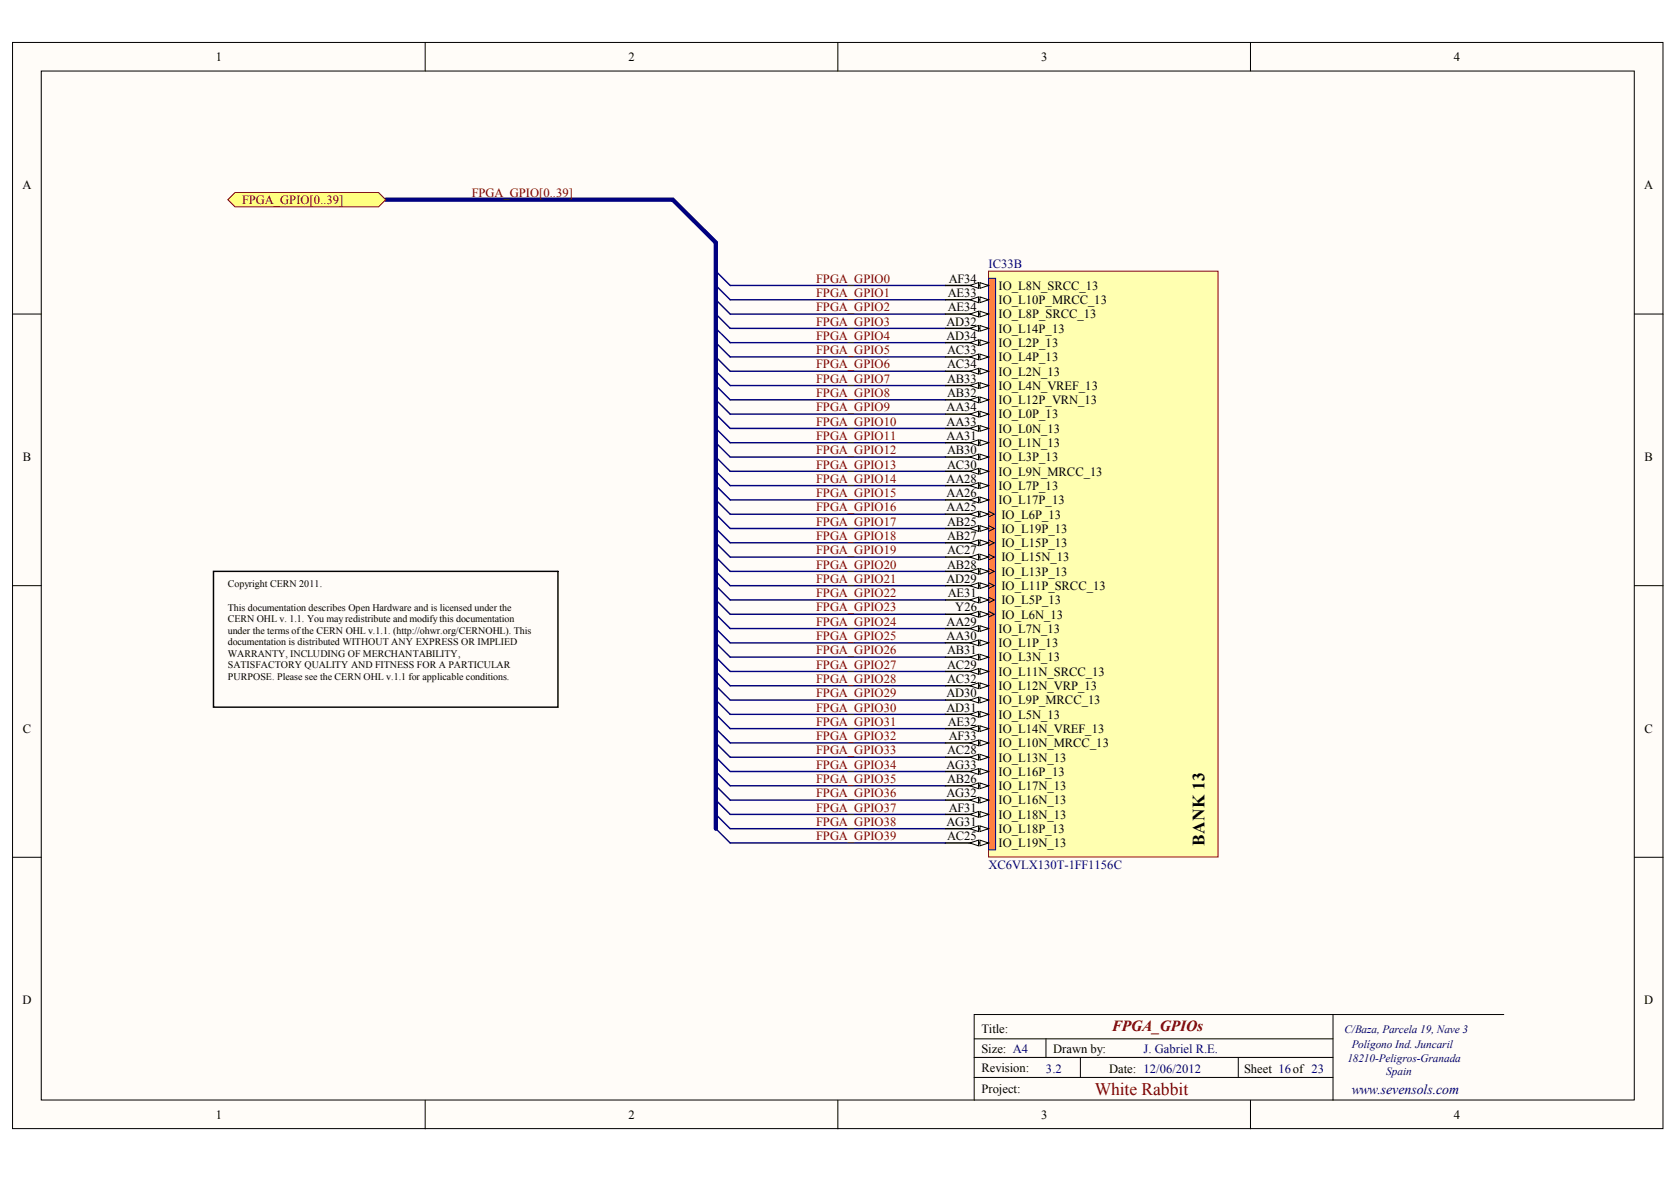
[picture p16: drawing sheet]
<svg xmlns="http://www.w3.org/2000/svg" width="288mm" height="202mm" viewBox="0 0 288 202" stroke-linecap="round" stroke-linejoin="round" font-family="sans-serif">
<defs><g id="words">
<text font-size="3" x="206.7" y="145.1" transform="rotate(-90 206.7 145.1)">BANK 13</text>
<text font-size="3" fill="#800000" x="187.8" y="187.7">White Rabbit</text>
<text font-size="2.6" fill="#800000" x="190.8" y="176.8">FPGA_GPIOs</text>
<text font-size="2.4" fill="#000080" x="231.9" y="187.6">www.sevensols.com</text>
<g font-size="2.2">
<text x="37" y="10.4">1</text>
<text x="107.8" y="10.4">2</text>
<text x="178.6" y="10.4">3</text>
<text x="249.4" y="10.4">4</text>
<text x="3.9" y="32.5">A</text>
<text x="282.1" y="32.5">A</text>
<text x="162.6" y="53.4">AE34</text>
<text x="162.6" y="50.9">AE33</text>
<text x="162.8" y="48.5">AF34</text>
<text x="171.3" y="52.1">IO_L10P_MRCC_13</text>
<text x="171.3" y="49.7">IO_L8N_SRCC_13</text>
<text x="162.3" y="58.3">AD34</text>
<text x="162.3" y="55.8">AD32</text>
<text x="171.3" y="59.5">IO_L2P_13</text>
<text x="171.3" y="57">IO_L14P_13</text>
<text x="171.3" y="54.6">IO_L8P_SRCC_13</text>
<text x="162.5" y="65.6">AB33</text>
<text x="162.5" y="63.2">AC34</text>
<text x="162.5" y="60.7">AC33</text>
<text x="171.3" y="64.4">IO_L2N_13</text>
<text x="171.3" y="61.9">IO_L4P_13</text>
<text x="162.4" y="70.5">AA34</text>
<text x="162.5" y="68.1">AB32</text>
<text x="171.3" y="71.7">IO_L0P_13</text>
<text x="171.3" y="69.3">IO_L12P_VRN_13</text>
<text x="171.3" y="66.8">IO_L4N_VREF_13</text>
<text x="162.4" y="75.4">AA31</text>
<text x="162.4" y="73">AA33</text>
<text x="162.5" y="77.9">AB30</text>
<text x="171.3" y="76.7">IO_L1N_13</text>
<text x="171.3" y="74.2">IO_L0N_13</text>
<text x="3.9" y="79.1">B</text>
<text x="162.4" y="82.8">AA28</text>
<text x="162.5" y="80.3">AC30</text>
<text x="171.3" y="81.6">IO_L9N_MRCC_13</text>
<text x="171.3" y="79.1">IO_L3P_13</text>
<text x="282.1" y="79.1">B</text>
<text x="162.4" y="87.7">AA25</text>
<text x="162.4" y="85.2">AA26</text>
<text x="171.3" y="86.5">IO_L17P_13</text>
<text x="171.3" y="84">IO_L7P_13</text>
<text x="171.8" y="88.9">IO_L6P_13</text>
<text x="162.5" y="95">AC27</text>
<text x="162.5" y="92.6">AB27</text>
<text x="162.5" y="90.1">AB25</text>
<text x="171.8" y="93.8">IO_L15P_13</text>
<text x="171.8" y="91.4">IO_L19P_13</text>
<text x="162.3" y="99.9">AD29</text>
<text x="162.5" y="97.5">AB28</text>
<text x="171.8" y="101.2">IO_L11P_SRCC_13</text>
<text x="171.8" y="98.7">IO_L13P_13</text>
<text x="171.8" y="96.3">IO_L15N_13</text>
<text x="162.4" y="107.3">AA29</text>
<text x="162.6" y="102.4">AE31</text>
<text x="163.9" y="104.8">Y26</text>
<text x="171.8" y="106.1">IO_L6N_13</text>
<text x="171.8" y="103.6">IO_L5P_13</text>
<text x="162.4" y="109.7">AA30</text>
<text x="162.5" y="112.2">AB31</text>
<text x="171.3" y="113.4">IO_L3N_13</text>
<text x="171.3" y="111">IO_L1P_13</text>
<text x="171.3" y="108.5">IO_L7N_13</text>
<text x="162.3" y="119.5">AD30</text>
<text x="162.5" y="117.1">AC32</text>
<text x="162.5" y="114.6">AC29</text>
<text x="171.3" y="118.3">IO_L12N_VRP_13</text>
<text x="171.3" y="115.9">IO_L11N_SRCC_13</text>
<text x="3.9" y="125.6">C</text>
<text x="162.3" y="122">AD31</text>
<text x="162.6" y="124.4">AE32</text>
<text x="171.3" y="125.7">IO_L14N_VREF_13</text>
<text x="171.3" y="123.2">IO_L5N_13</text>
<text x="171.3" y="120.8">IO_L9P_MRCC_13</text>
<text x="282.1" y="125.6">C</text>
<text x="162.3" y="131.8">AG33</text>
<text x="162.5" y="129.3">AC28</text>
<text x="162.8" y="126.9">AF33</text>
<text x="171.3" y="130.6">IO_L13N_13</text>
<text x="171.3" y="128.1">IO_L10N_MRCC_13</text>
<text x="162.3" y="136.7">AG32</text>
<text x="162.5" y="134.2">AB26</text>
<text x="171.3" y="137.9">IO_L16N_13</text>
<text x="171.3" y="135.5">IO_L17N_13</text>
<text x="171.3" y="133">IO_L16P_13</text>
<text x="162.3" y="141.6">AG31</text>
<text x="162.8" y="139.2">AF31</text>
<text x="171.3" y="142.8">IO_L18P_13</text>
<text x="171.3" y="140.4">IO_L18N_13</text>
<text x="162.5" y="144.1">AC25</text>
<text x="171.3" y="145.3">IO_L19N_13</text>
<text x="3.9" y="172.2">D</text>
<text x="282.1" y="172.2">D</text>
<text x="168.4" y="177.1">Title:</text>
<text x="168.4" y="180.6">Size: A4</text>
<text x="168.4" y="183.8">Revision:</text>
<text x="180.7" y="180.6">Drawn by:</text>
<text x="190.3" y="184">Date: 12/06/2012</text>
<text x="213.4" y="184">Sheet 16of 23</text>
<text x="37" y="191.8">1</text>
<text x="107.8" y="191.8">2</text>
<text x="168.4" y="187.4">Project:</text>
<text x="178.6" y="191.8">3</text>
<text x="249.4" y="191.8">4</text>
</g>
<g font-size="2.2" fill="#800000">
<text x="41.5" y="35">FPGA_GPIO[0..39]</text>
<text x="80.9" y="33.8">FPGA_GPIO[0..39]</text>
<text x="140" y="48.5">FPGA_GPIO0</text>
<text x="140" y="50.9">FPGA_GPIO1</text>
<text x="140" y="53.4">FPGA_GPIO2</text>
<text x="140" y="55.8">FPGA_GPIO3</text>
<text x="140" y="58.3">FPGA_GPIO4</text>
<text x="140" y="60.7">FPGA_GPIO5</text>
<text x="140" y="63.2">FPGA_GPIO6</text>
<text x="140" y="65.6">FPGA_GPIO7</text>
<text x="140" y="68.1">FPGA_GPIO8</text>
<text x="140" y="70.5">FPGA_GPIO9</text>
<text x="140" y="73">FPGA_GPIO10</text>
<text x="140" y="75.4">FPGA_GPIO11</text>
<text x="140" y="77.9">FPGA_GPIO12</text>
<text x="140" y="80.3">FPGA_GPIO13</text>
<text x="140" y="82.8">FPGA_GPIO14</text>
<text x="140" y="85.2">FPGA_GPIO15</text>
<text x="140" y="87.7">FPGA_GPIO16</text>
<text x="140" y="90.1">FPGA_GPIO17</text>
<text x="140" y="92.6">FPGA_GPIO18</text>
<text x="140" y="95">FPGA_GPIO19</text>
<text x="140" y="97.5">FPGA_GPIO20</text>
<text x="140" y="99.9">FPGA_GPIO21</text>
<text x="140" y="102.4">FPGA_GPIO22</text>
<text x="140" y="104.8">FPGA_GPIO23</text>
<text x="140" y="107.3">FPGA_GPIO24</text>
<text x="140" y="109.7">FPGA_GPIO25</text>
<text x="140" y="112.2">FPGA_GPIO26</text>
<text x="140" y="114.6">FPGA_GPIO27</text>
<text x="140" y="117.1">FPGA_GPIO28</text>
<text x="140" y="119.5">FPGA_GPIO29</text>
<text x="140" y="122">FPGA_GPIO30</text>
<text x="140" y="124.4">FPGA_GPIO31</text>
<text x="140" y="126.9">FPGA_GPIO32</text>
<text x="140" y="129.3">FPGA_GPIO33</text>
<text x="140" y="131.8">FPGA_GPIO34</text>
<text x="140" y="134.2">FPGA_GPIO35</text>
<text x="140" y="136.7">FPGA_GPIO36</text>
<text x="140" y="139.2">FPGA_GPIO37</text>
<text x="140" y="141.6">FPGA_GPIO38</text>
<text x="140" y="144.1">FPGA_GPIO39</text>
</g>
<g font-size="2.2" fill="#000080">
<text x="169.6" y="46">IC33B</text>
<text x="169.6" y="149">XC6VLX130T-1FF1156C</text>
<text x="179.4" y="184">3.2</text>
<text x="196.2" y="180.6">J. Gabriel R.E.</text>
</g>
<g font-size="1.9" fill="#000080">
<text x="230.7" y="177.2">C/Baza, Parcela 19, Nave 3</text>
<text x="231.9" y="179.6">Polígono Ind. Juncaril</text>
<text x="231.1" y="182.1">18210-Peligros-Granada</text>
<text x="237.8" y="184.3">Spain</text>
</g>
<g font-size="1.7">
<text x="39.1" y="100.7">Copyright CERN 2011.</text>
<text x="39.1" y="104.7">This documentation describes Open Hardware and is licensed under the</text>
<text x="39.1" y="106.7">CERN OHL v. 1.1. You may redistribute and modify this documentation</text>
<text x="39.1" y="108.7">under the terms ofthe CERN OHL v.1.1. (http://ohwr.org/CERNOHL). This</text>
<text x="39.1" y="110.6">documentation is distributed WITHOUT ANY EXPRESS OR IMPLIED</text>
<text x="39.1" y="112.6">WARRANTY, INCLUDING OF MERCHANTABILITY,</text>
<text x="39.1" y="114.6">SATISFACTORY QUALITY AND FITNESS FOR A PARTICULAR</text>
<text x="39.1" y="116.6">PURPOSE. Please see the CERN OHL v.1.1 for applicable conditions.</text>
</g>
</g></defs>
<g fill="#fffcf8" stroke="#000" stroke-width=".17">
<path d="M2.2 7.3h283.1v186.2h-283.1z"/>
<path d="M7.1 12.2h273.3v176.4h-273.3z"/>
</g>
<g fill="none" stroke="#000" stroke-width=".17">
<path d="M72.9 7.3v4.9M143.7 7.3v4.9M214.5 7.3v4.9M2.2 53.8h4.9M280.4 53.8h4.9M2.2 100.4h4.9M280.4 100.4h4.9M2.2 147h4.9M280.4 147h4.9M167.1 178.1h61.6M179.4 178.1v3.2M228.7 173.9v14.7"/>
<path d="M258 173.9h-90.9v14.7M72.9 188.6v5M143.7 188.6v5M167.1 184.7h61.6M167.1 181.3h61.6M185.3 181.3v3.4M212.4 181.3v3.4M214.5 188.6v5"/>
</g>
<g fill="none" stroke="#000080" stroke-width=".25">
<path d="M122.8 58.7l2.5 2.5h36.9M122.8 56.3l2.5 2.4h36.9M122.8 53.8l2.5 2.5h36.9M122.8 51.4l2.5 2.4h36.9M122.8 48.9l2.5 2.5h36.9M122.8 46.5l2.5 2.4h36.9M122.8 78.4l2.5 2.4h36.9M122.8 75.9l2.5 2.5h36.9M122.8 73.5l2.5 2.4h36.9M122.8 71l2.5 2.5h36.9M122.8 68.6l2.5 2.4h36.9M122.8 66.1l2.5 2.5h36.9"/>
<path d="M122.8 63.7l2.5 2.4h36.9M122.8 61.2l2.5 2.5h36.9M122.8 98l2.5 2.4h36.9M122.8 95.5l2.5 2.5h36.9M122.8 93.1l2.5 2.4h36.9M122.8 90.6l2.5 2.5h36.9M122.8 88.2l2.5 2.4h36.9M122.8 85.7l2.5 2.5h36.9M122.8 83.3l2.5 2.4h36.9M122.8 80.8l2.5 2.5h36.9M122.8 117.6l2.5 2.4h36.9M122.8 115.1l2.5 2.5h36.9"/>
<path d="M122.8 112.7l2.5 2.4h36.9M122.8 110.2l2.5 2.5h36.9M122.8 107.8l2.5 2.4h36.9M122.8 105.3l2.5 2.5h36.9M122.8 102.9l2.5 2.4h36.9M122.8 100.4l2.5 2.5h36.9M122.8 139.6l2.5 2.5h36.9M122.8 137.2l2.5 2.4h36.9M122.8 134.7l2.5 2.5h36.9M122.8 132.3l2.5 2.4h36.9M122.8 129.8l2.5 2.5h36.9M122.8 127.4l2.5 2.4h36.9"/>
<path d="M122.8 124.9l2.5 2.5h36.9M122.8 122.5l2.5 2.4h36.9M122.8 120l2.5 2.5h36.9M122.8 142.1l2.5 2.4h36.9"/>
</g>
<path d="M66.2 34.2h49.2l7.4 7.4v100.5" fill="none" stroke="#000080" stroke-width=".74"/>
<path d="M39.1 34.2l1.2-1.2h24.6l1.3 1.2-1.3 1.3h-24.6z" fill-rule="evenodd" fill="#ffff80" stroke="#800000" stroke-width=".17"/>
<path d="M169.6 46.5h39.4v100.4h-39.4z" fill="#ffffb0" stroke="#800000" stroke-width=".17"/>
<path d="M169.6 47.7h1.2v98h-1.2z" fill="#ff8040" stroke="#000080" stroke-width=".17"/>
<path d="M162.2 144.5h7.4" fill="none" stroke="#000" stroke-width=".25"/>
<g fill="#fffcf8" stroke="#000" stroke-width=".17">
<path d="M168.1 144l1.5 .5-1.5 .5z"/>
<path d="M166.4 144.5l1.5-.5v1z"/>
</g>
<path d="M162.2 142.1h7.4" fill="none" stroke="#000" stroke-width=".25"/>
<g fill="#fffcf8" stroke="#000" stroke-width=".17">
<path d="M168.1 141.6l1.5 .5-1.5 .5z"/>
<path d="M166.4 142.1l1.5-.5v1z"/>
</g>
<path d="M162.2 139.6h7.4" fill="none" stroke="#000" stroke-width=".25"/>
<g fill="#fffcf8" stroke="#000" stroke-width=".17">
<path d="M168.1 139.1l1.5 .5-1.5 .5z"/>
<path d="M166.4 139.6l1.5-.5v1z"/>
</g>
<path d="M162.2 137.2h7.4" fill="none" stroke="#000" stroke-width=".25"/>
<g fill="#fffcf8" stroke="#000" stroke-width=".17">
<path d="M168.1 136.7l1.5 .5-1.5 .5z"/>
<path d="M166.4 137.2l1.5-.5v1z"/>
</g>
<path d="M162.2 134.7h7.4" fill="none" stroke="#000" stroke-width=".25"/>
<g fill="#fffcf8" stroke="#000" stroke-width=".17">
<path d="M168.1 134.2l1.5 .5-1.5 .5z"/>
<path d="M166.4 134.7l1.5-.5v1z"/>
</g>
<path d="M162.2 132.3h7.4" fill="none" stroke="#000" stroke-width=".25"/>
<g fill="#fffcf8" stroke="#000" stroke-width=".17">
<path d="M168.1 131.8l1.5 .5-1.5 .5z"/>
<path d="M166.4 132.3l1.5-.5v1z"/>
</g>
<path d="M162.2 129.8h7.4" fill="none" stroke="#000" stroke-width=".25"/>
<g fill="#fffcf8" stroke="#000" stroke-width=".17">
<path d="M168.1 129.3l1.5 .5-1.5 .5z"/>
<path d="M166.4 129.8l1.5-.5v1z"/>
</g>
<path d="M162.2 127.4h7.4" fill="none" stroke="#000" stroke-width=".25"/>
<g fill="#fffcf8" stroke="#000" stroke-width=".17">
<path d="M168.1 126.9l1.5 .5-1.5 .5z"/>
<path d="M166.4 127.4l1.5-.5v1z"/>
</g>
<path d="M162.2 124.9h7.4" fill="none" stroke="#000" stroke-width=".25"/>
<g fill="#fffcf8" stroke="#000" stroke-width=".17">
<path d="M168.1 124.4l1.5 .5-1.5 .5z"/>
<path d="M166.4 124.9l1.5-.5v1z"/>
</g>
<path d="M162.2 122.5h7.4" fill="none" stroke="#000" stroke-width=".25"/>
<g fill="#fffcf8" stroke="#000" stroke-width=".17">
<path d="M168.1 122l1.5 .5-1.5 .5z"/>
<path d="M166.4 122.5l1.5-.5v1z"/>
</g>
<path d="M162.2 120h7.4" fill="none" stroke="#000" stroke-width=".25"/>
<g fill="#fffcf8" stroke="#000" stroke-width=".17">
<path d="M168.1 119.5l1.5 .5-1.5 .5z"/>
<path d="M166.4 120l1.5-.5v1z"/>
</g>
<path d="M162.2 117.6h7.4" fill="none" stroke="#000" stroke-width=".25"/>
<g fill="#fffcf8" stroke="#000" stroke-width=".17">
<path d="M168.1 117.1l1.5 .5-1.5 .5z"/>
<path d="M166.4 117.6l1.5-.5v1z"/>
</g>
<path d="M162.2 115.1h7.4" fill="none" stroke="#000" stroke-width=".25"/>
<g fill="#fffcf8" stroke="#000" stroke-width=".17">
<path d="M168.1 114.6l1.5 .5-1.5 .5z"/>
<path d="M166.4 115.1l1.5-.5v1z"/>
</g>
<path d="M162.2 112.7h7.4" fill="none" stroke="#000" stroke-width=".25"/>
<g fill="#fffcf8" stroke="#000" stroke-width=".17">
<path d="M168.1 112.2l1.5 .5-1.5 .5z"/>
<path d="M166.4 112.7l1.5-.5v1z"/>
</g>
<path d="M162.2 110.2h7.4" fill="none" stroke="#000" stroke-width=".25"/>
<g fill="#fffcf8" stroke="#000" stroke-width=".17">
<path d="M168.1 109.7l1.5 .5-1.5 .5z"/>
<path d="M166.4 110.2l1.5-.5v1z"/>
</g>
<path d="M162.2 107.8h7.4" fill="none" stroke="#000" stroke-width=".25"/>
<g fill="#fffcf8" stroke="#000" stroke-width=".17">
<path d="M168.1 107.3l1.5 .5-1.5 .5z"/>
<path d="M166.4 107.8l1.5-.5v1z"/>
</g>
<path d="M162.2 105.3h7.4" fill="none" stroke="#000" stroke-width=".25"/>
<path d="M169.6 104.8l1 .5-1 .5" fill="none" stroke="#000" stroke-width=".17"/>
<g fill="#fffcf8" stroke="#000" stroke-width=".17">
<path d="M168.1 104.8l1.5 .5-1.5 .5z"/>
<path d="M166.4 105.3l1.5-.5v1z"/>
</g>
<path d="M162.2 102.9h7.4" fill="none" stroke="#000" stroke-width=".25"/>
<path d="M169.6 102.4l1 .5-1 .5" fill="none" stroke="#000" stroke-width=".17"/>
<g fill="#fffcf8" stroke="#000" stroke-width=".17">
<path d="M168.1 102.4l1.5 .5-1.5 .5z"/>
<path d="M166.4 102.9l1.5-.5v1z"/>
</g>
<path d="M162.2 100.4h7.4" fill="none" stroke="#000" stroke-width=".25"/>
<path d="M169.6 99.9l1 .5-1 .5" fill="none" stroke="#000" stroke-width=".17"/>
<g fill="#fffcf8" stroke="#000" stroke-width=".17">
<path d="M168.1 99.9l1.5 .5-1.5 .5z"/>
<path d="M166.4 100.4l1.5-.5v1z"/>
</g>
<path d="M162.2 98h7.4" fill="none" stroke="#000" stroke-width=".25"/>
<path d="M169.6 97.5l1 .5-1 .5" fill="none" stroke="#000" stroke-width=".17"/>
<g fill="#fffcf8" stroke="#000" stroke-width=".17">
<path d="M168.1 97.5l1.5 .5-1.5 .5z"/>
<path d="M166.4 98l1.5-.5v1z"/>
</g>
<path d="M162.2 95.5h7.4" fill="none" stroke="#000" stroke-width=".25"/>
<path d="M169.6 95l1 .5-1 .5" fill="none" stroke="#000" stroke-width=".17"/>
<g fill="#fffcf8" stroke="#000" stroke-width=".17">
<path d="M168.1 95l1.5 .5-1.5 .5z"/>
<path d="M166.4 95.5l1.5-.5v1z"/>
</g>
<path d="M162.2 93.1h7.4" fill="none" stroke="#000" stroke-width=".25"/>
<path d="M169.6 92.6l1 .5-1 .5" fill="none" stroke="#000" stroke-width=".17"/>
<g fill="#fffcf8" stroke="#000" stroke-width=".17">
<path d="M168.1 92.6l1.5 .5-1.5 .5z"/>
<path d="M166.4 93.1l1.5-.5v1z"/>
</g>
<path d="M162.2 90.6h7.4" fill="none" stroke="#000" stroke-width=".25"/>
<path d="M169.6 90.1l1 .5-1 .5" fill="none" stroke="#000" stroke-width=".17"/>
<g fill="#fffcf8" stroke="#000" stroke-width=".17">
<path d="M168.1 90.1l1.5 .5-1.5 .5z"/>
<path d="M166.4 90.6l1.5-.5v1z"/>
</g>
<path d="M162.2 88.2h7.4" fill="none" stroke="#000" stroke-width=".25"/>
<path d="M169.6 87.7l1 .5-1 .5" fill="none" stroke="#000" stroke-width=".17"/>
<g fill="#fffcf8" stroke="#000" stroke-width=".17">
<path d="M168.1 87.7l1.5 .5-1.5 .5z"/>
<path d="M166.4 88.2l1.5-.5v1z"/>
</g>
<path d="M162.2 85.7h7.4" fill="none" stroke="#000" stroke-width=".25"/>
<g fill="#fffcf8" stroke="#000" stroke-width=".17">
<path d="M168.1 85.2l1.5 .5-1.5 .5z"/>
<path d="M166.4 85.7l1.5-.5v1z"/>
</g>
<path d="M162.2 83.3h7.4" fill="none" stroke="#000" stroke-width=".25"/>
<g fill="#fffcf8" stroke="#000" stroke-width=".17">
<path d="M168.1 82.8l1.5 .5-1.5 .4z"/>
<path d="M166.4 83.3l1.5-.5v.9z"/>
</g>
<path d="M162.2 80.8h7.4" fill="none" stroke="#000" stroke-width=".25"/>
<g fill="#fffcf8" stroke="#000" stroke-width=".17">
<path d="M168.1 80.3l1.5 .5-1.5 .5z"/>
<path d="M166.4 80.8l1.5-.5v1z"/>
</g>
<path d="M162.2 78.4h7.4" fill="none" stroke="#000" stroke-width=".25"/>
<g fill="#fffcf8" stroke="#000" stroke-width=".17">
<path d="M168.1 77.9l1.5 .5-1.5 .4z"/>
<path d="M166.4 78.4l1.5-.5v.9z"/>
</g>
<path d="M162.2 75.9h7.4" fill="none" stroke="#000" stroke-width=".25"/>
<g fill="#fffcf8" stroke="#000" stroke-width=".17">
<path d="M168.1 75.4l1.5 .5-1.5 .5z"/>
<path d="M166.4 75.9l1.5-.5v1z"/>
</g>
<path d="M162.2 73.5h7.4" fill="none" stroke="#000" stroke-width=".25"/>
<g fill="#fffcf8" stroke="#000" stroke-width=".17">
<path d="M168.1 73l1.5 .5-1.5 .4z"/>
<path d="M166.4 73.5l1.5-.5v.9z"/>
</g>
<path d="M162.2 71h7.4" fill="none" stroke="#000" stroke-width=".25"/>
<g fill="#fffcf8" stroke="#000" stroke-width=".17">
<path d="M168.1 70.5l1.5 .5-1.5 .5z"/>
<path d="M166.4 71l1.5-.5v1z"/>
</g>
<path d="M162.2 68.6h7.4" fill="none" stroke="#000" stroke-width=".25"/>
<g fill="#fffcf8" stroke="#000" stroke-width=".17">
<path d="M168.1 68.1l1.5 .5-1.5 .4z"/>
<path d="M166.4 68.6l1.5-.5v.9z"/>
</g>
<path d="M162.2 66.1h7.4" fill="none" stroke="#000" stroke-width=".25"/>
<g fill="#fffcf8" stroke="#000" stroke-width=".17">
<path d="M168.1 65.6l1.5 .5-1.5 .5z"/>
<path d="M166.4 66.1l1.5-.5v1z"/>
</g>
<path d="M162.2 63.7h7.4" fill="none" stroke="#000" stroke-width=".25"/>
<g fill="#fffcf8" stroke="#000" stroke-width=".17">
<path d="M168.1 63.2l1.5 .5-1.5 .4z"/>
<path d="M166.4 63.7l1.5-.5v.9z"/>
</g>
<path d="M162.2 61.2h7.4" fill="none" stroke="#000" stroke-width=".25"/>
<g fill="#fffcf8" stroke="#000" stroke-width=".17">
<path d="M168.1 60.7l1.5 .5-1.5 .5z"/>
<path d="M166.4 61.2l1.5-.5v1z"/>
</g>
<path d="M162.2 58.7h7.4" fill="none" stroke="#000" stroke-width=".25"/>
<g fill="#fffcf8" stroke="#000" stroke-width=".17">
<path d="M168.1 58.3l1.5 .4-1.5 .5z"/>
<path d="M166.4 58.7l1.5-.4v.9z"/>
</g>
<path d="M162.2 56.3h7.4" fill="none" stroke="#000" stroke-width=".25"/>
<g fill="#fffcf8" stroke="#000" stroke-width=".17">
<path d="M168.1 55.8l1.5 .5-1.5 .5z"/>
<path d="M166.4 56.3l1.5-.5v1z"/>
</g>
<path d="M162.2 53.8h7.4" fill="none" stroke="#000" stroke-width=".25"/>
<g fill="#fffcf8" stroke="#000" stroke-width=".17">
<path d="M168.1 53.4l1.5 .4-1.5 .5z"/>
<path d="M166.4 53.8l1.5-.4v.9z"/>
</g>
<path d="M162.2 51.4h7.4" fill="none" stroke="#000" stroke-width=".25"/>
<g fill="#fffcf8" stroke="#000" stroke-width=".17">
<path d="M168.1 50.9l1.5 .5-1.5 .5z"/>
<path d="M166.4 51.4l1.5-.5v1z"/>
</g>
<path d="M162.2 48.9h7.4" fill="none" stroke="#000" stroke-width=".25"/>
<g fill="#fffcf8" stroke="#000" stroke-width=".17">
<path d="M168.1 48.5l1.5 .4-1.5 .5z"/>
<path d="M166.4 48.9l1.5-.4v.9z"/>
</g>
<path d="M36.6 98h59.1v23.2h-59.1z" fill="none" stroke="#000" stroke-width=".25"/>
<use href="#words"/>
</svg>
